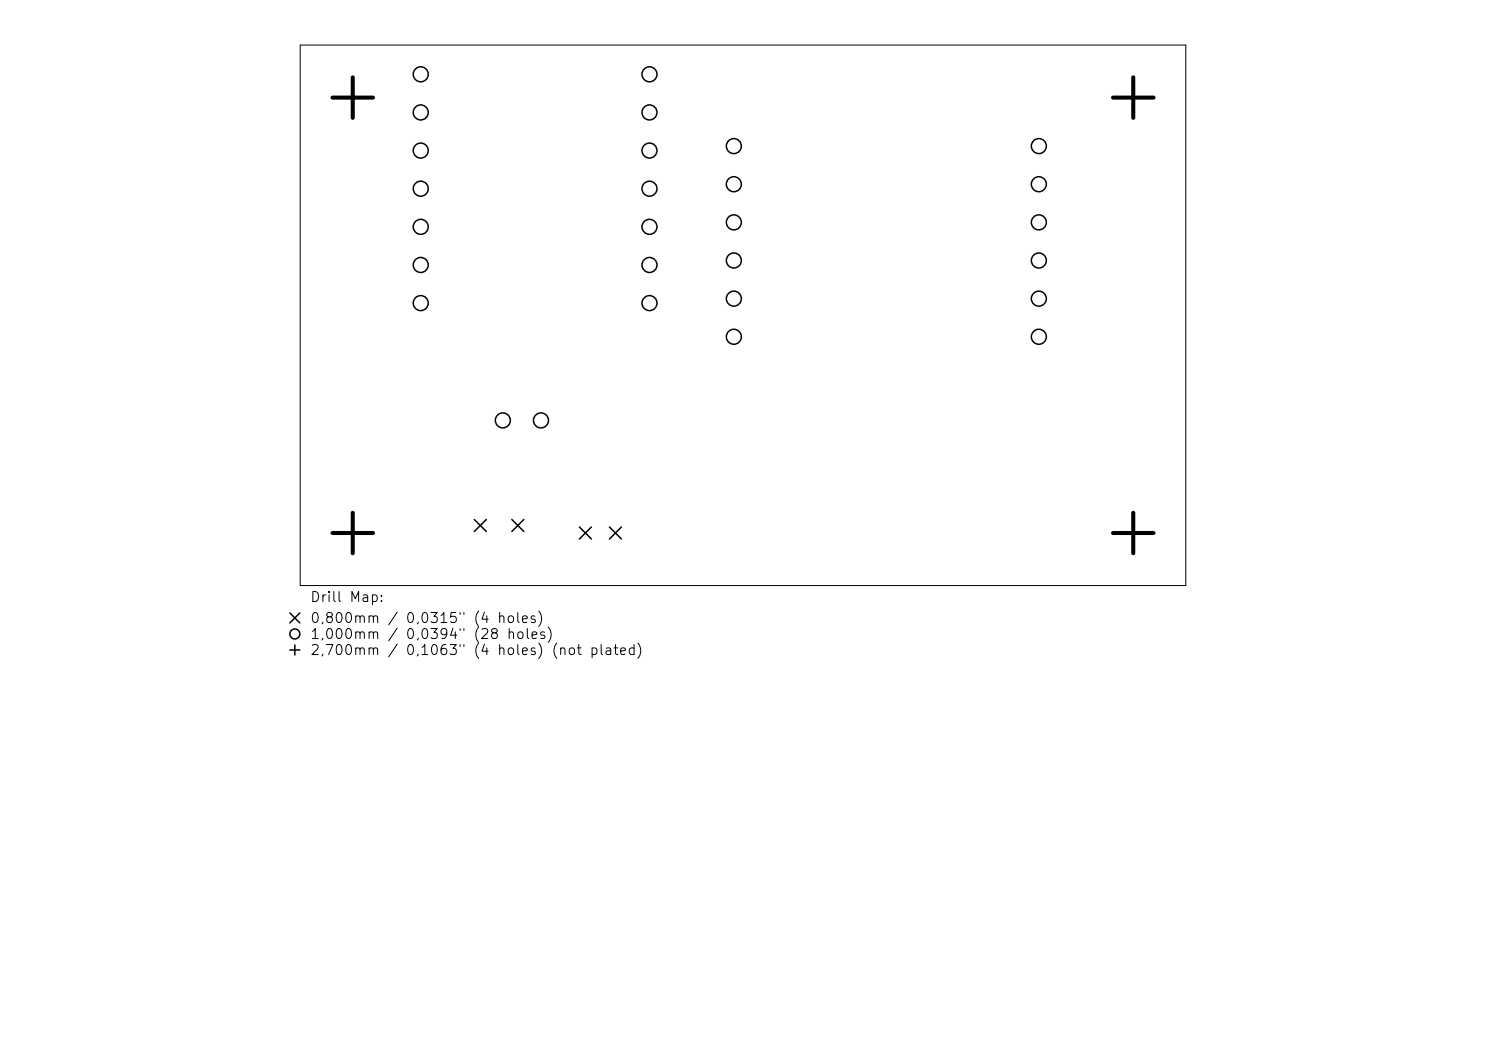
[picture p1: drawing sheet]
<svg xmlns="http://www.w3.org/2000/svg" width="297mm" height="210mm" viewBox="0 0 297 210" stroke-linecap="round" stroke-linejoin="round" font-family="sans-serif">
<defs><g id="words">
<g font-size="2">
<text x="61.9" y="120.8">Drill Map:</text>
<text x="61.9" y="125">0,800mm / 0,0315&quot; (4 holes)</text>
<text x="61.9" y="128.2">1,000mm / 0,0394&quot; (28</text>
<text x="61.9" y="131.4">2,700mm / 0,1063&quot; (4 holes) (not plated)</text>
</g>
</g></defs>
<path d="M60 9h177v108h-177z" fill="none" stroke="#000" stroke-width=".2"/>
<g fill="none" stroke="#000" stroke-width=".3">
<path d="M94.8 103.8l2.4 2.4M97.2 103.8l-2.4 2.4M102.3 103.8l2.4 2.4M104.7 103.8l-2.4 2.4M115.8 105.3l2.4 2.4M118.2 105.3l-2.4 2.4M121.8 105.3l2.4 2.4M124.2 105.3l-2.4 2.4M57.9 122.5l2 2M57.9 129.9h2M58.9 128.9v2M59.9 122.5l-2 2"/>
<circle cx="84.1" cy="14.8" r="1.5"/>
<circle cx="129.8" cy="14.8" r="1.5"/>
<circle cx="84.1" cy="30.1" r="1.5"/>
<circle cx="84.1" cy="22.5" r="1.5"/>
<circle cx="84.1" cy="37.7" r="1.5"/>
<circle cx="129.8" cy="30.1" r="1.5"/>
<circle cx="129.8" cy="22.5" r="1.5"/>
<circle cx="129.8" cy="37.7" r="1.5"/>
<circle cx="146.7" cy="29.2" r="1.5"/>
<circle cx="146.7" cy="36.8" r="1.5"/>
<circle cx="207.6" cy="29.2" r="1.5"/>
<circle cx="207.6" cy="36.8" r="1.5"/>
<circle cx="84.1" cy="45.3" r="1.5"/>
<circle cx="84.1" cy="52.9" r="1.5"/>
<circle cx="129.8" cy="52.9" r="1.5"/>
<circle cx="129.8" cy="45.3" r="1.5"/>
<circle cx="146.7" cy="44.4" r="1.5"/>
<circle cx="146.7" cy="52.1" r="1.5"/>
<circle cx="146.7" cy="59.7" r="1.5"/>
<circle cx="207.6" cy="44.4" r="1.5"/>
<circle cx="207.6" cy="52.1" r="1.5"/>
<circle cx="207.6" cy="59.7" r="1.5"/>
<circle cx="84.1" cy="60.6" r="1.5"/>
<circle cx="129.8" cy="60.6" r="1.5"/>
<circle cx="146.7" cy="67.3" r="1.5"/>
<circle cx="207.6" cy="67.3" r="1.5"/>
<circle cx="100.5" cy="84" r="1.5"/>
<circle cx="108.1" cy="84" r="1.5"/>
<circle cx="58.9" cy="126.7" r="1"/>
</g>
<path d="M66.5 19.5h8.1M70.5 15.5v8.1M222.5 19.5h8.1M226.5 15.5v8.1M66.5 106.5h8.1M70.5 102.5v8.1M222.5 106.5h8.1M226.5 102.5v8.1" fill="none" stroke="#000" stroke-width=".81"/>
<use href="#words"/>
</svg>
